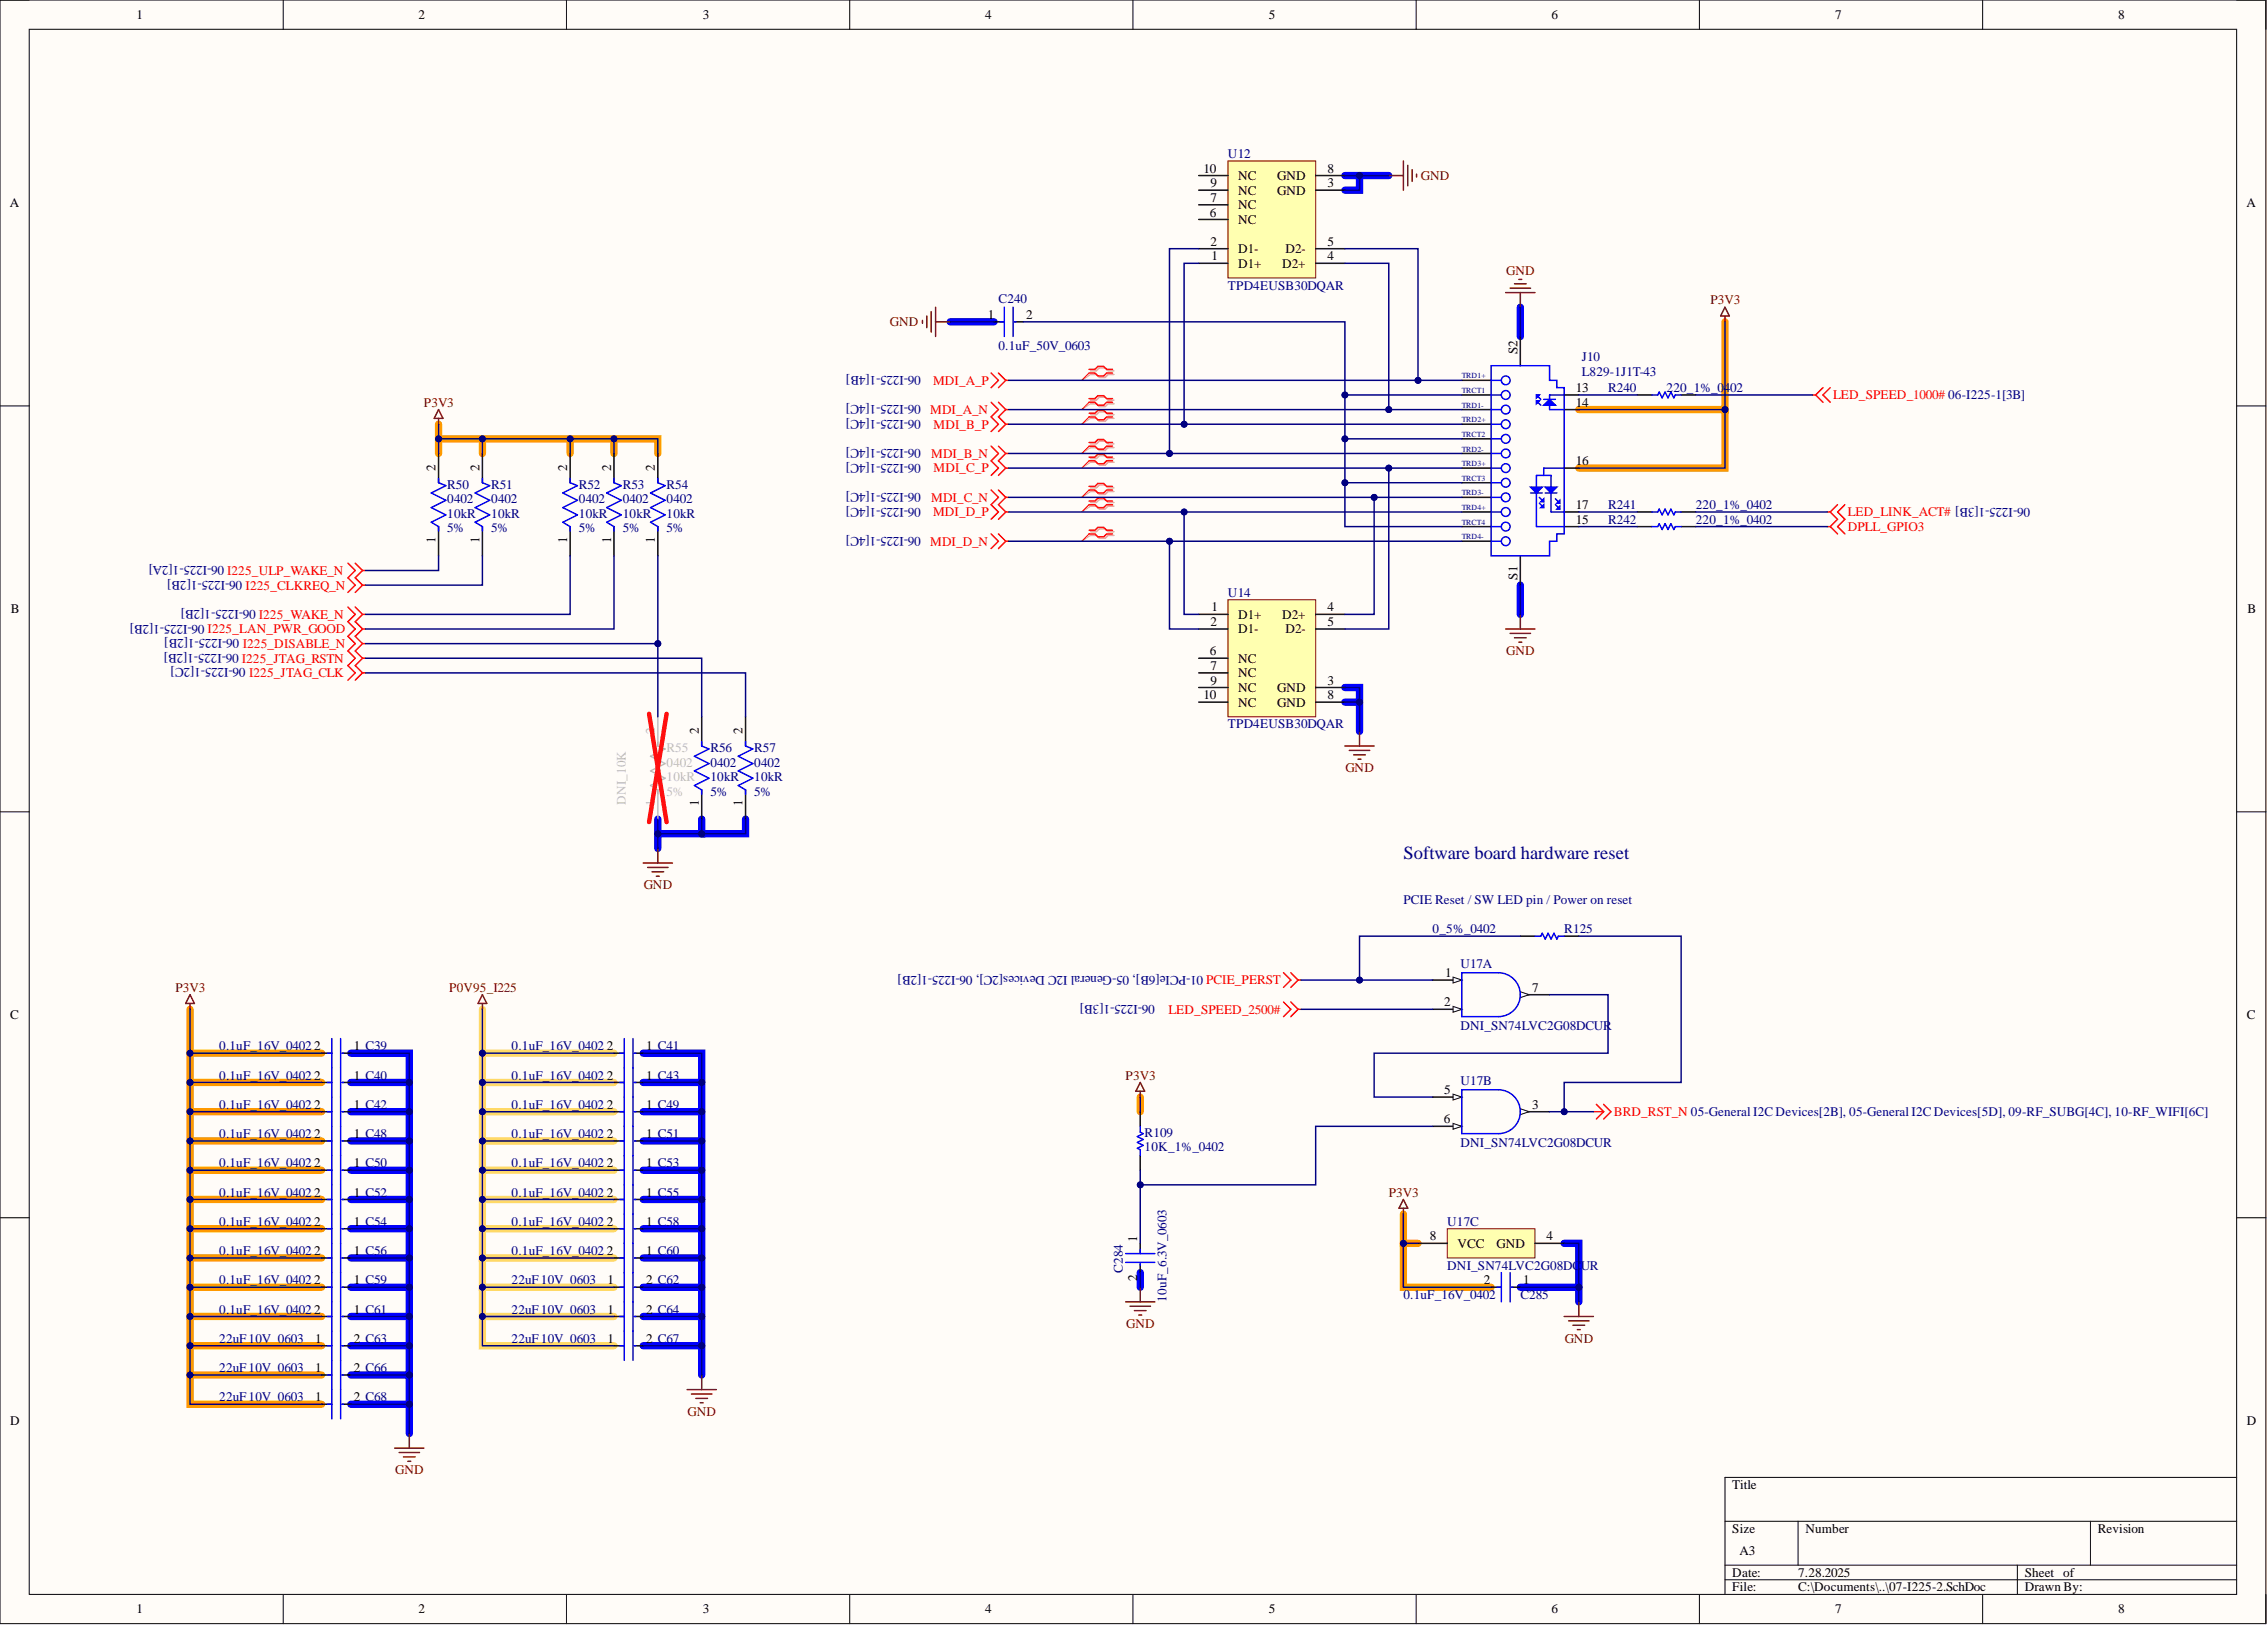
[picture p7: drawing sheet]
<svg xmlns="http://www.w3.org/2000/svg" width="393mm" height="282mm" viewBox="0 0 393 282" stroke-linecap="round" stroke-linejoin="round" font-family="sans-serif">
<defs><g id="words">
<text font-size="3.2" fill="#000080" x="243.5" y="149">Software board hardware reset</text>
<g font-size="2.3">
<text x="23.7" y="3.3">1</text>
<text x="72.6" y="3.3">2</text>
<text x="121.9" y="3.3">3</text>
<text x="171" y="3.3">4</text>
<text x="220.2" y="3.3">5</text>
<text x="269.2" y="3.3">6</text>
<text x="318.4" y="3.3">7</text>
<text x="367.5" y="3.3">8</text>
<text x="208.8" y="29.9">10</text>
<text x="230.3" y="29.9">8</text>
<text x="1.7" y="35.9">A</text>
<text x="210" y="35">7</text>
<text x="210" y="32.5">9</text>
<text x="214.8" y="33.8">NC</text>
<text x="214.8" y="31.2">NC</text>
<text x="221.6" y="33.8">GND</text>
<text x="221.6" y="31.2">GND</text>
<text x="230.3" y="32.5">3</text>
<text x="389.8" y="35.9">A</text>
<text x="209.9" y="37.6">6</text>
<text x="214.8" y="38.8">NC</text>
<text x="214.8" y="36.3">NC</text>
<text x="210" y="42.6">2</text>
<text x="210.2" y="45.2">1</text>
<text x="214.8" y="46.4">D1+</text>
<text x="214.8" y="43.9">D1-</text>
<text x="222.4" y="46.4">D2+</text>
<text x="223" y="43.9">D2-</text>
<text x="230.3" y="45.2">4</text>
<text x="230.3" y="42.6">5</text>
<text x="171.4" y="55.3">1</text>
<text x="178.1" y="55.3">2</text>
<text x="263.3" y="61.4" transform="rotate(-90 263.3 61.4)">S2</text>
<text x="273.4" y="70.5">14</text>
<text x="273.4" y="68">13</text>
<text x="75.6" y="81.7" transform="rotate(-90 75.6 81.7)">2</text>
<text x="83.2" y="81.7" transform="rotate(-90 83.2 81.7)">2</text>
<text x="98.4" y="81.7" transform="rotate(-90 98.4 81.7)">2</text>
<text x="106" y="81.7" transform="rotate(-90 106 81.7)">2</text>
<text x="113.6" y="81.7" transform="rotate(-90 113.6 81.7)">2</text>
<text x="273.4" y="80.7">16</text>
<text x="273.4" y="88.3">17</text>
<text x="75.6" y="94.2" transform="rotate(-90 75.6 94.2)">1</text>
<text x="83.2" y="94.2" transform="rotate(-90 83.2 94.2)">1</text>
<text x="98.4" y="94.2" transform="rotate(-90 98.4 94.2)">1</text>
<text x="106" y="94.2" transform="rotate(-90 106 94.2)">1</text>
<text x="113.6" y="94.2" transform="rotate(-90 113.6 94.2)">1</text>
<text x="273.4" y="90.8">15</text>
<text x="263.3" y="100.6" transform="rotate(-90 263.3 100.6)">S1</text>
<text x="1.9" y="106.4">B</text>
<text x="210.2" y="106.1">1</text>
<text x="214.8" y="107.3">D1+</text>
<text x="222.4" y="107.3">D2+</text>
<text x="230.3" y="106.1">4</text>
<text x="389.9" y="106.4">B</text>
<text x="209.9" y="113.7">6</text>
<text x="210" y="108.6">2</text>
<text x="214.8" y="109.9">D1-</text>
<text x="223" y="109.9">D2-</text>
<text x="230.3" y="108.6">5</text>
<text x="210" y="116.2">7</text>
<text x="210" y="118.7">9</text>
<text x="214.8" y="114.9">NC</text>
<text x="214.8" y="117.5">NC</text>
<text x="230.3" y="118.7">3</text>
<text x="208.8" y="121.3">10</text>
<text x="214.8" y="120">NC</text>
<text x="214.8" y="122.6">NC</text>
<text x="221.6" y="120">GND</text>
<text x="221.6" y="122.6">GND</text>
<text x="230.3" y="121.3">8</text>
<text x="121.2" y="127.4" transform="rotate(-90 121.2 127.4)">2</text>
<text x="128.9" y="127.4" transform="rotate(-90 128.9 127.4)">2</text>
<text x="121.2" y="139.9" transform="rotate(-90 121.2 139.9)">1</text>
<text x="128.9" y="139.9" transform="rotate(-90 128.9 139.9)">1</text>
<text x="250.8" y="169.5">1</text>
<text x="265.8" y="172">7</text>
<text x="1.8" y="176.8">C</text>
<text x="250.6" y="174.6">2</text>
<text x="389.9" y="176.8">C</text>
<text x="54.5" y="182.2">2</text>
<text x="61.4" y="182.2">1 C39</text>
<text x="105.3" y="182.2">2</text>
<text x="112.1" y="182.2">1 C41</text>
<text x="54.5" y="187.3">2</text>
<text x="61.4" y="187.3">1 C40</text>
<text x="105.3" y="187.3">2</text>
<text x="112.1" y="187.3">1 C43</text>
<text x="250.6" y="189.8">5</text>
<text x="54.5" y="192.3">2</text>
<text x="54.5" y="197.4">2</text>
<text x="61.4" y="192.3">1 C42</text>
<text x="61.4" y="197.4">1 C48</text>
<text x="105.3" y="192.3">2</text>
<text x="105.3" y="197.4">2</text>
<text x="112.1" y="192.3">1 C49</text>
<text x="112.1" y="197.4">1 C51</text>
<text x="250.5" y="194.9">6</text>
<text x="265.8" y="192.3">3</text>
<text x="54.5" y="202.5">2</text>
<text x="61.4" y="202.5">1 C50</text>
<text x="105.3" y="202.5">2</text>
<text x="112.1" y="202.5">1 C53</text>
<text x="54.5" y="207.6">2</text>
<text x="61.4" y="207.6">1 C52</text>
<text x="105.3" y="207.6">2</text>
<text x="112.1" y="207.6">1 C55</text>
<text x="54.5" y="212.6">2</text>
<text x="61.4" y="212.6">1 C54</text>
<text x="105.3" y="212.6">2</text>
<text x="112.1" y="212.6">1 C58</text>
<text x="197.3" y="215.4" transform="rotate(-90 197.3 215.4)">1</text>
<text x="248.1" y="215.2">8</text>
<text x="268.4" y="215.2">4</text>
<text x="54.5" y="217.7">2</text>
<text x="61.4" y="217.7">1 C56</text>
<text x="105.3" y="217.7">2</text>
<text x="112.1" y="217.7">1 C60</text>
<text x="252.9" y="216.4">VCC</text>
<text x="259.7" y="216.4">GND</text>
<text x="54.5" y="222.8">2</text>
<text x="54.5" y="227.8">2</text>
<text x="61.4" y="222.8">1 C59</text>
<text x="61.4" y="227.8">1 C61</text>
<text x="105.4" y="222.8">1</text>
<text x="105.4" y="227.8">1</text>
<text x="112.1" y="222.8">2 C62</text>
<text x="112.1" y="227.8">2 C64</text>
<text x="197.3" y="222.3" transform="rotate(-90 197.3 222.3)">2</text>
<text x="257.5" y="222.8">2</text>
<text x="264.3" y="222.8">1</text>
<text x="54.7" y="232.9">1</text>
<text x="61.4" y="232.9">2 C63</text>
<text x="105.4" y="232.9">1</text>
<text x="112.1" y="232.9">2 C67</text>
<text x="54.7" y="238">1</text>
<text x="61.4" y="238">2 C66</text>
<text x="54.7" y="243.1">1</text>
<text x="61.4" y="243.1">2 C68</text>
<text x="1.8" y="247.2">D</text>
<text x="389.9" y="247.2">D</text>
<text x="300.6" y="258.3">Title</text>
<text x="300.6" y="265.9">Size</text>
<text x="301.8" y="269.7">A3</text>
<text x="313.3" y="265.9">Number</text>
<text x="364" y="265.9">Revision</text>
<text x="300.6" y="273.5">Date:</text>
<text x="312" y="273.5">7.28.2025</text>
<text x="351.3" y="273.5">Sheet of</text>
<text x="23.7" y="279.9">1</text>
<text x="72.6" y="279.9">2</text>
<text x="121.9" y="279.9">3</text>
<text x="171" y="279.9">4</text>
<text x="220.2" y="279.9">5</text>
<text x="269.2" y="279.9">6</text>
<text x="300.6" y="276.1">File:</text>
<text x="312" y="276.1">C:\Documents\..\07-I225-2.SchDoc</text>
<text x="318.4" y="279.9">7</text>
<text x="351.3" y="276.1">Drawn By:</text>
<text x="367.5" y="279.9">8</text>
</g>
<g font-size="2.3" fill="#000080">
<text x="213.1" y="27.4">U12</text>
<text x="173.2" y="52.5">C240</text>
<text x="213.1" y="50.2">TPD4EUSB30DQAR</text>
<text x="159.8" y="65.2" transform="rotate(-180 159.8 65.2)">06-I225-1[4B]</text>
<text x="173.2" y="60.6">0.1uF_50V_0603</text>
<text x="274.4" y="62.7">J10</text>
<text x="274.4" y="65.2">L829-1J1T-43</text>
<text x="159.8" y="70.3" transform="rotate(-180 159.8 70.3)">06-I225-1[4C]</text>
<text x="279" y="68">R240</text>
<text x="289.2" y="68">220_1%_0402</text>
<text x="159.8" y="72.8" transform="rotate(-180 159.8 72.8)">06-I225-1[4C]</text>
<text x="159.8" y="77.9" transform="rotate(-180 159.8 77.9)">06-I225-1[4C]</text>
<text x="159.8" y="80.4" transform="rotate(-180 159.8 80.4)">06-I225-1[4C]</text>
<text x="77.6" y="87.3">0402</text>
<text x="77.6" y="89.8">10kR</text>
<text x="77.6" y="84.7">R50</text>
<text x="85.2" y="87.3">0402</text>
<text x="85.2" y="89.8">10kR</text>
<text x="85.2" y="84.7">R51</text>
<text x="100.4" y="87.3">0402</text>
<text x="100.4" y="89.8">10kR</text>
<text x="100.4" y="84.7">R52</text>
<text x="108.1" y="87.3">0402</text>
<text x="108.1" y="89.8">10kR</text>
<text x="108.1" y="84.7">R53</text>
<text x="115.7" y="87.3">0402</text>
<text x="115.7" y="89.8">10kR</text>
<text x="115.7" y="84.7">R54</text>
<text x="159.8" y="85.5" transform="rotate(-180 159.8 85.5)">06-I225-1[4C]</text>
<text x="159.8" y="88" transform="rotate(-180 159.8 88)">06-I225-1[4C]</text>
<text x="279" y="88.3">R241</text>
<text x="294.2" y="88.3">220_1%_0402</text>
<text x="352.2" y="88" transform="rotate(-180 352.2 88)">06-I225-1[3B]</text>
<text x="77.6" y="92.4">5%</text>
<text x="85.2" y="92.4">5%</text>
<text x="100.4" y="92.4">5%</text>
<text x="108.1" y="92.4">5%</text>
<text x="115.7" y="92.4">5%</text>
<text x="159.8" y="93.1" transform="rotate(-180 159.8 93.1)">06-I225-1[4C]</text>
<text x="279" y="90.8">R242</text>
<text x="294.2" y="90.8">220_1%_0402</text>
<text x="38.9" y="98.2" transform="rotate(-180 38.9 98.2)">06-I225-1[2A]</text>
<text x="42" y="100.7" transform="rotate(-180 42 100.7)">06-I225-1[2B]</text>
<text x="44.4" y="105.8" transform="rotate(-180 44.4 105.8)">06-I225-1[2B]</text>
<text x="213.1" y="103.5">U14</text>
<text x="35.5" y="108.3" transform="rotate(-180 35.5 108.3)">06-I225-1[2B]</text>
<text x="41.4" y="113.4" transform="rotate(-180 41.4 113.4)">06-I225-1[2B]</text>
<text x="41.5" y="110.9" transform="rotate(-180 41.5 110.9)">06-I225-1[2B]</text>
<text x="42.6" y="116" transform="rotate(-180 42.6 116)">06-I225-1[2C]</text>
<text x="123.3" y="130.4">R56</text>
<text x="130.9" y="130.4">R57</text>
<text x="213.1" y="126.4">TPD4EUSB30DQAR</text>
<text x="123.3" y="133">0402</text>
<text x="123.3" y="135.5">10kR</text>
<text x="130.9" y="133">0402</text>
<text x="130.9" y="135.5">10kR</text>
<text x="123.3" y="138">5%</text>
<text x="130.9" y="138">5%</text>
<text x="243.5" y="156.8">PCIE Reset / SW LED pin / Power on reset</text>
<text x="248.6" y="161.9">0_5%_0402</text>
<text x="271.4" y="161.9">R125</text>
<text x="253.4" y="168">U17A</text>
<text x="208.8" y="169.2" transform="rotate(-180 208.8 169.2)">01-PCIe[6B], 05-General I2C Devices[2C], 06-I225-1[2B]</text>
<text x="200.4" y="174.3" transform="rotate(-180 200.4 174.3)">06-I225-1[3B]</text>
<text x="253.4" y="178.6">DNI_SN74LVC2G08DCUR</text>
<text x="38" y="182.2">0.1uF_16V_0402</text>
<text x="88.8" y="182.2">0.1uF_16V_0402</text>
<text x="38" y="187.3">0.1uF_16V_0402</text>
<text x="88.8" y="187.3">0.1uF_16V_0402</text>
<text x="253.4" y="188.3">U17B</text>
<text x="38" y="192.3">0.1uF_16V_0402</text>
<text x="38" y="197.4">0.1uF_16V_0402</text>
<text x="88.8" y="192.3">0.1uF_16V_0402</text>
<text x="88.8" y="197.4">0.1uF_16V_0402</text>
<text x="198.6" y="197.1">R109</text>
<text x="38" y="202.5">0.1uF_16V_0402</text>
<text x="88.8" y="202.5">0.1uF_16V_0402</text>
<text x="198.6" y="199.7">10K_1%_0402</text>
<text x="253.4" y="198.9">DNI_SN74LVC2G08DCUR</text>
<text x="38" y="207.6">0.1uF_16V_0402</text>
<text x="88.8" y="207.6">0.1uF_16V_0402</text>
<text x="38" y="212.6">0.1uF_16V_0402</text>
<text x="88.8" y="212.6">0.1uF_16V_0402</text>
<text x="251.1" y="212.6">U17C</text>
<text x="38" y="217.7">0.1uF_16V_0402</text>
<text x="88.8" y="217.7">0.1uF_16V_0402</text>
<text x="194.8" y="220.7" transform="rotate(-90 194.8 220.7)">C284</text>
<text x="251.1" y="220.2">DNI_SN74LVC2G08DC</text>
<text x="274.3" y="220.2">UR</text>
<text x="38" y="222.8">0.1uF_16V_0402</text>
<text x="38" y="227.8">0.1uF_16V_0402</text>
<text x="88.8" y="222.8">22uF10V 0603</text>
<text x="88.8" y="227.8">22uF10V 0603</text>
<text x="202.4" y="225.8" transform="rotate(-90 202.4 225.8)">10uF_6.3V_0603</text>
<text x="243.5" y="225.3">0.1uF_16V_0402</text>
<text x="263.8" y="225.3">C285</text>
<text x="38" y="232.9">22uF10V 0603</text>
<text x="88.8" y="232.9">22uF10V 0603</text>
<text x="38" y="238">22uF10V 0603</text>
<text x="38" y="243.1">22uF10V 0603</text>
</g>
<g font-size="2.3" fill="#800000">
<text x="246.5" y="31.2">GND</text>
<text x="261.3" y="47.7">GND</text>
<text x="296.8" y="52.8">P3V3</text>
<text x="154.4" y="56.6">GND</text>
<text x="73.6" y="70.5">P3V3</text>
<text x="261.3" y="113.7">GND</text>
<text x="233.4" y="134">GND</text>
<text x="111.7" y="154.3">GND</text>
<text x="30.4" y="172">P3V3</text>
<text x="78" y="172">P0V95_I225</text>
<text x="195.3" y="187.3">P3V3</text>
<text x="241" y="207.6">P3V3</text>
<text x="195.4" y="230.4">GND</text>
<text x="271.5" y="232.9">GND</text>
<text x="119.3" y="245.6">GND</text>
<text x="68.6" y="255.8">GND</text>
</g>
<g font-size="2.3" fill="#f00">
<text x="161.4" y="71.8">MDI_A_N</text>
<text x="161.9" y="66.7">MDI_A_P</text>
<text x="318.1" y="69.3">LED_SPEED_1000# 06-I225-1[3B]</text>
<text x="162" y="74.3">MDI_B_P</text>
<text x="161.6" y="79.4">MDI_B_N</text>
<text x="162" y="82">MDI_C_P</text>
<text x="161.6" y="87">MDI_C_N</text>
<text x="161.9" y="89.6">MDI_D_P</text>
<text x="320.6" y="89.6">LED_LINK_ACT#</text>
<text x="161.4" y="94.6">MDI_D_N</text>
<text x="320.6" y="92.1">DPLL_GPIO3</text>
<text x="39.4" y="99.7">I225_ULP_WAKE_N</text>
<text x="42.6" y="102.3">I225_CLKREQ_N</text>
<text x="44.9" y="107.3">I225_WAKE_N</text>
<text x="36" y="109.9">I225_LAN_PWR_GOOD</text>
<text x="42.1" y="112.4">I225_DISABLE_N</text>
<text x="41.9" y="114.9">I225_JTAG_RSTN</text>
<text x="43.2" y="117.5">I225_JTAG_CLK</text>
<text x="209.3" y="170.8">PCIE_PERST</text>
<text x="202.7" y="175.8">LED_SPEED_2500#</text>
<text x="280" y="193.6">BRD_RST_N 05-General I2C Devices[2B], 05-General I2C Devices[5D], 09-RF_SUBG[4C], 10-RF_WIFI[6C]</text>
</g>
<g font-size="2.3" fill="#bfbebc">
<text x="113.6" y="127.4" transform="rotate(-90 113.6 127.4)">2</text>
<text x="115.7" y="130.4">R55</text>
<text x="115.7" y="133">0402</text>
<text x="115.7" y="135.5">10kR</text>
<text x="108.6" y="139.6" transform="rotate(-90 108.6 139.6)">DNI_10K</text>
<text x="113.6" y="139.9" transform="rotate(-90 113.6 139.9)">1</text>
<text x="115.7" y="138">5%</text>
</g>
<g font-size="1.4" fill="#000080">
<text x="253.6" y="65.6">TRD1+</text>
<text x="253.6" y="68.2">TRCT1</text>
<text x="253.6" y="70.7">TRD1-</text>
<text x="253.6" y="73.2">TRD2+</text>
<text x="253.6" y="75.8">TRCT2</text>
<text x="253.6" y="78.3">TRD2-</text>
<text x="253.6" y="80.9">TRD3+</text>
<text x="253.6" y="83.4">TRCT3</text>
<text x="253.6" y="85.9">TRD3-</text>
<text x="253.6" y="88.5">TRD4+</text>
<text x="253.6" y="91">TRCT4</text>
<text x="253.6" y="93.5">TRD4-</text>
</g>
</g></defs>
<path d="M0 0h393.2v281.6h-393.2z" fill-rule="evenodd" fill="#fffcf8"/>
<path d="M0 0h393.2v281.6h-393.2z" fill="none" stroke="#000" stroke-width=".17"/>
<path d="M5.1 5.1h383v271.5h-383z" fill-rule="evenodd" fill="#fffcf8"/>
<g fill="none" stroke="#000" stroke-width=".17">
<path d="M0 0h5.1M5.1 5.1h383v271.5h-383zM49.1 0v5.1M98.3 0v5.1M147.4 0v5.1M196.6 0v5.1M245.7 0v5.1M294.9 0v5.1M344 0v5.1M388.1 0h5.1v5.1M0 70.4h5.1M388.1 70.4h5.1"/>
<path d="M0 140.8h5.1M388.1 140.8h5.1M0 211.2h5.1M388.1 211.2h5.1M388.1 256.3h-88.8v20.3M49.1 276.6v5M98.3 276.6v5M147.4 276.6v5M196.6 276.6v5M245.7 276.6v5M294.9 276.6v5M299.3 263.9h88.8"/>
<path d="M299.3 271.5h88.8M299.3 274h88.8M312 263.9v7.6M344 276.6v5M350 271.5v5.1M362.7 263.9v7.6M393.2 276.6v5"/>
</g>
<g fill="none" stroke="#f90" stroke-width="1.3">
<path d="M299.3 55.8v15.2h-25.4M76.1 76.1h38v2.6M76.1 73.6v5.1M83.7 76.1v2.6M98.9 76.1v2.6M106.5 76.1v2.6M299.3 71v10.2h-25.4M33 175.1v53.3h22.8M33 197.9h22.8M33 192.8h22.8M33 187.8h22.8M33 182.7h22.8"/>
<path d="M197.8 190.3v2.5M33 218.2h22.8M33 213.1h22.8M33 208.1h22.8M33 203h22.8M243.5 210.6v5.1h2.5M243.5 215.7v7.6h15.2M33 228.4v5h22.8M33 233.4v10.2h22.8M33 223.3h22.8M33 238.5h22.8"/>
</g>
<g fill="none" stroke="#00f" stroke-width="1.3">
<path d="M233.4 30.5h7.6M235.9 30.5v2.5h-2.5M164.9 55.8h7.6M263.8 53.3v5.1M233.4 119.3h2.5v7.6M263.8 101.5v5.1M233.4 121.8h2.5M114.1 142.1v5.1M121.8 142.1v2.5h-7.7M129.4 142.1v2.5h-7.6M60.9 182.7h10.1v66M60.9 187.8h10.1"/>
<path d="M60.9 192.8h10.1M60.9 197.9h10.1M111.6 182.7h10.2v55.8M111.6 187.8h10.2M111.6 192.8h10.2M111.6 197.9h10.2M60.9 203h10.1M60.9 208.1h10.1M60.9 213.1h10.1M60.9 218.2h10.1M111.6 203h10.2M111.6 208.1h10.2"/>
<path d="M111.6 213.1h10.2M111.6 218.2h10.2M271.4 215.7h2.5v10.1M60.9 223.3h10.1M60.9 228.4h10.1M60.9 233.4h10.1M60.9 238.5h10.1M111.6 223.3h10.2M111.6 228.4h10.2M111.6 233.4h10.2M197.8 220.7v2.6M263.8 223.3h10.1"/>
<path d="M60.9 243.6h10.1"/>
</g>
<path d="M83.7 175.1v43.1h22.8M83.7 197.9h22.8M83.7 192.8h22.8M83.7 187.8h22.8M83.7 182.7h22.8M83.7 218.2v5.1h22.8M83.7 213.1h22.8M83.7 208.1h22.8M83.7 203h22.8M83.7 223.3v10.1h22.8M83.7 228.4h22.8" fill="none" stroke="#ffd966" stroke-width="1.3"/>
<g fill="none" stroke="#f00" stroke-width=".25">
<path d="M60.4 97.7l1.2 1.3-1.2 1.2 1.2 1.3-1.2 1.3M61.6 97.7l1.3 1.3M62.9 99l-1.3 1.2 1.3 1.3M62.9 99h.5M60.4 105.3l1.2 1.3-1.2 1.2 1.2 1.3-1.2 1.3 1.2 1.2-1.2 1.3 1.2 1.3-1.2 1.2 1.2 1.3-1.2 1.3M61.6 105.3l1.3 1.3M62.9 101.5l-1.3 1.3M62.9 101.5h.5M62.9 106.6l-1.3 1.2 1.3 1.3M62.9 106.6h.5M62.9 109.1l-1.3 1.3 1.3 1.2M62.9 109.1h.5"/>
<path d="M62.9 111.6l-1.3 1.3 1.3 1.3M62.9 111.6h.5M62.9 114.2l-1.3 1.2 1.3 1.3M62.9 114.2h.5M62.9 116.7l-1.3 1.3M62.9 116.7h.5M222.7 173.8l1.3 1.3-1.3 1.2M222.7 168.7l1.3 1.3-1.3 1.3M224 173.8l1.2 1.3M224 168.7l1.2 1.3M225.2 175.1l-1.2 1.2M225.2 175.1h.5"/>
<path d="M225.2 170l-1.2 1.3M225.2 170h.5"/>
</g>
<g fill="none" stroke="#000" stroke-width=".25">
<path d="M76.1 78.7v5M83.7 78.7v5M98.9 78.7v5M106.5 78.7v5M114.1 78.7v5M76.1 91.3v5.1M83.7 91.3v5.1M98.9 91.3v5.1M106.5 91.3v5.1M114.1 91.3v5.1M121.8 124.3v5.1M121.8 137v5.1"/>
<path d="M129.4 124.3v5.1M129.4 137v5.1M263.8 172.5h5.1M55.8 182.7h1.8M55.8 187.8h1.8M55.8 192.8h1.8M55.8 197.9h1.8M59.4 182.7h1.5M59.4 187.8h1.5M59.4 192.8h1.5M59.4 197.9h1.5M106.5 182.7h1.8"/>
<path d="M106.5 187.8h1.8M106.5 192.8h1.8M106.5 197.9h1.8M110.1 182.7h1.5M110.1 187.8h1.5M110.1 192.8h1.5M110.1 197.9h1.5M197.8 192.8v2.6M55.8 203h1.8M55.8 208.1h1.8M55.8 213.1h1.8M55.8 218.2h1.8"/>
<path d="M59.4 203h1.5M59.4 208.1h1.5M59.4 213.1h1.5M59.4 218.2h1.5M106.5 203h1.8M106.5 208.1h1.8M106.5 213.1h1.8M106.5 218.2h1.8M110.1 203h1.5M110.1 208.1h1.5M110.1 213.1h1.5M110.1 218.2h1.5"/>
<path d="M197.8 200.4v2.6M197.8 215.7v1.7M197.8 219.2v1.5M55.8 223.3h1.8M55.8 228.4h1.8M55.8 233.4h1.8M55.8 238.5h1.8M59.4 223.3h1.5M59.4 228.4h1.5M59.4 233.4h1.5M59.4 238.5h1.5M106.5 223.3h1.8"/>
<path d="M106.5 228.4h1.8M106.5 233.4h1.8M110.1 223.3h1.5M110.1 228.4h1.5M110.1 233.4h1.5M55.8 243.6h1.8M59.4 243.6h1.5"/>
</g>
<g fill="none" stroke="#00f" stroke-width=".25">
<path d="M76.1 83v.7l1.3 .5-2.6 1.3 2.6 1.3-2.6 1.2 2.6 1.3-2.6 1.3 1.3 .7v.8M83.7 83v.7l1.3 .5-2.6 1.3 2.6 1.3-2.6 1.2 2.6 1.3-2.6 1.3 1.3 .7v.8M98.9 83v.7l1.3 .5-2.5 1.3 2.5 1.3-2.5 1.2 2.5 1.3-2.5 1.3 1.2 .7v.8M106.5 83v.7l1.3 .5-2.5 1.3 2.5 1.3-2.5 1.2 2.5 1.3-2.5 1.3 1.2 .7v.8M114.1 83v.7l1.3 .5-2.5 1.3 2.5 1.3-2.5 1.2 2.5 1.3-2.5 1.3 1.2 .7v.8M121.8 128.6v.8l1.2 .5-2.5 1.3 2.5 1.2-2.5 1.3 2.5 1.3-2.5 1.3 1.3 .7v.8M129.4 128.6v.8l1.2 .5-2.5 1.3 2.5 1.2-2.5 1.3 2.5 1.3-2.5 1.3 1.3 .7v.8M56.8 182.7h.8M56.8 187.8h.8M56.8 192.8h.8M56.8 197.9h.8M57.6 180.1v66"/>
<path d="M59.1 180.1v66M59.4 182.7h.2M59.4 187.8h.2M59.4 192.8h.2M59.4 197.9h.2M107.5 182.7h.8M107.5 187.8h.8M107.5 192.8h.8M107.5 197.9h.8M108.3 180.1v55.9M109.8 180.1v55.9M110.1 182.7h.2"/>
<path d="M110.1 187.8h.2M110.1 192.8h.2M110.1 197.9h.2M197.8 195.4v1l.6 .2-1.1 .5 1.1 .6-1.1 .5 1.1 .5-1.1 .5 .5 .2v1M56.8 203h.8M56.8 208.1h.8M56.8 213.1h.8M56.8 218.2h.8M59.4 203h.2M59.4 208.1h.2M59.4 213.1h.2M59.4 218.2h.2"/>
<path d="M107.5 203h.8M107.5 208.1h.8M107.5 213.1h.8M107.5 218.2h.8M110.1 203h.2M110.1 208.1h.2M110.1 213.1h.2M110.1 218.2h.2M195.3 217.4h5.1M195.3 219h5.1M197.8 216.7v.7M197.8 219.2v.3"/>
<path d="M56.8 223.3h.8M56.8 228.4h.8M56.8 233.4h.8M56.8 238.5h.8M59.4 223.3h.2M59.4 228.4h.2M59.4 233.4h.2M59.4 238.5h.2M107.5 223.3h.8M107.5 228.4h.8M107.5 233.4h.8M110.1 223.3h.2"/>
<path d="M110.1 228.4h.2M110.1 233.4h.2M56.8 243.6h.8M59.4 243.6h.2"/>
</g>
<g fill="none" stroke="#800000" stroke-width=".25">
<path d="M76.1 71l.8 1.6h-1.6zM76.1 72.6v1M111.6 149.7h5.1M112.4 150.5h3.5M113.1 151.2h2.1M113.9 152h.5M114.1 147.2v2.5M33 172.5l.7 1.6h-1.5zM33 174.1v1M83.7 172.5l.8 1.6h-1.6zM83.7 174.1v1M197.8 187.8l.8 1.5h-1.5z"/>
<path d="M197.8 189.3v1M121.8 238.5v2.5M195.3 225.8h5.1M196.1 226.6h3.5M196.8 227.3h2.1M197.6 228.1h.5M197.8 223.3v2.5M68.5 251.2h5.1M69.2 252h3.6M70 252.7h2M70.8 253.5h.5M71 248.7v2.5"/>
<path d="M119.2 241h5.1M120 241.8h3.5M120.7 242.6h2.1M121.5 243.3h.5"/>
</g>
<path d="M114.1 124.3v5.1l1.3 .5-2.5 1.3 2.5 1.2-2.5 1.3 2.5 1.3-2.5 1.3 1.2 .7v5.1" fill="none" stroke="#bfbebc" stroke-width=".25"/>
<path d="M112.6 123.8l3.1 18.8M115.7 123.8l-3.1 18.8" fill="none" stroke="#f00" stroke-width=".76"/>
<path d="M263.8 172l1.5 .5-1.5 .5z" fill="#f8fcff"/>
<path d="M263.8 172l1.5 .5-1.5 .5z" fill="none" stroke="#000" stroke-width=".17"/>
<path d="M248.6 170h5" fill="none" stroke="#000" stroke-width=".25"/>
<path d="M252.1 169.5l1.5 .5-1.5 .5z" fill="#f8fcff"/>
<path d="M252.1 169.5l1.5 .5-1.5 .5z" fill="none" stroke="#000" stroke-width=".17"/>
<path d="M248.6 175.1h5" fill="none" stroke="#000" stroke-width=".25"/>
<path d="M252.1 174.6l1.5 .5-1.5 .5z" fill="#f8fcff"/>
<path d="M252.1 174.6l1.5 .5-1.5 .5z" fill="none" stroke="#000" stroke-width=".17"/>
<path d="M253.6 168.7h6.4a3.8 3.8 0 0 1 3.8 3.8 3.8 3.8 0 0 1-3.8 3.8h-6.4z" fill="none" stroke="#00f" stroke-width=".25"/>
<path d="M263.8 192.8h5.1" fill="none" stroke="#000" stroke-width=".25"/>
<path d="M263.8 192.3l1.5 .5-1.5 .5z" fill="#f8fcff"/>
<path d="M263.8 192.3l1.5 .5-1.5 .5z" fill="none" stroke="#000" stroke-width=".17"/>
<path d="M248.6 190.3h5" fill="none" stroke="#000" stroke-width=".25"/>
<path d="M252.1 189.8l1.5 .5-1.5 .5z" fill="#f8fcff"/>
<path d="M252.1 189.8l1.5 .5-1.5 .5z" fill="none" stroke="#000" stroke-width=".17"/>
<path d="M248.6 195.4h5" fill="none" stroke="#000" stroke-width=".25"/>
<path d="M252.1 194.9l1.5 .5-1.5 .5z" fill="#f8fcff"/>
<path d="M252.1 194.9l1.5 .5-1.5 .5z" fill="none" stroke="#000" stroke-width=".17"/>
<path d="M253.6 189h6.4a3.8 3.8 0 0 1 3.8 3.8 3.8 3.8 0 0 1-3.8 3.8h-6.4z" fill="none" stroke="#00f" stroke-width=".25"/>
<path d="M251.1 213.1h15.2v5.1h-15.2z" fill-rule="evenodd" fill="#ffffb0"/>
<path d="M251.1 213.1h15.2v5.1h-15.2z" fill="none" stroke="#800000" stroke-width=".17"/>
<g fill="none" stroke="#000" stroke-width=".25">
<path d="M263.8 58.4v5M253.6 71h5.1M253.6 68.5h5.1M253.6 66h5.1M253.6 76.1h5.1M253.6 78.7h5.1M253.6 73.6h5.1M271.4 71h2.5M271.4 68.5h2.5M253.6 83.7h5.1M253.6 81.2h5.1M253.6 86.3h5.1"/>
<path d="M263.8 96.4v5.1M271.4 91.3h2.5M271.4 88.8h2.5M271.4 81.2h2.5M263.8 162.4h2.5M271.4 162.4h2.5M246 215.7h5.1M266.3 215.7h5.1M258.7 223.3h1.8M262.3 223.3h1.5"/>
</g>
<path d="M243.5 208.1l.8 1.5h-1.6zM243.5 209.6v1M271.4 228.4h5.1M272.2 229.1h3.5M272.9 229.9h2.1M273.7 230.6h.5M273.9 225.8v2.6" fill="none" stroke="#800000" stroke-width=".25"/>
<g fill="none" stroke="#00f" stroke-width=".25">
<path d="M258.7 63.4h10.2v2.6h1.2v1.2h1.3v25.4h-1.3v1.3h-1.2v2.5h-10.2zM258.7 68.5h1.8M258.7 73.6h1.8M258.7 71h1.8M258.7 66h1.8M258.7 78.7h1.8M258.7 76.1h1.8M258.7 83.7h1.8M258.7 81.2h1.8M266.6 85.5v5.8M266.6 82.5h2.5v2M266.3 162.4h1l.3-.5 .5 1 .5-1 .5 1 .5-1 .5 1 .3-.5h1"/>
<path d="M259.7 223.3h.8M260.5 220.7v5.1M262 220.7v5.1M262.3 223.3h.2"/>
<circle cx="261.3" cy="78.7" r=".76"/>
<circle cx="261.3" cy="73.6" r=".76"/>
<circle cx="261.3" cy="68.5" r=".76"/>
<circle cx="261.3" cy="71" r=".76"/>
<circle cx="261.3" cy="66" r=".76"/>
<circle cx="261.3" cy="76.1" r=".76"/>
<circle cx="261.3" cy="81.2" r=".76"/>
<circle cx="261.3" cy="83.7" r=".76"/>
</g>
<path d="M276.5 192.8h1.8M277 191.6l1.3 1.2M278.3 192.8l-1.3 1.3M278.3 191.6l1.2 1.2-1.2 1.3" fill="none" stroke="#f00" stroke-width=".25"/>
<path d="M268.1 84.5h2l-1 1z" fill="#00f"/>
<path d="M268.1 84.5h2l-1 1zM268.1 85.5h2M269.1 85.5v3.3M269.9 86.5l.7 .8M269.9 87.5l.7 .8" fill="none" stroke="#00f" stroke-width=".25"/>
<path d="M270.6 87.8v.5h-.5z" fill="#00f"/>
<path d="M270.6 87.8v.5h-.5z" fill="none" stroke="#00f" stroke-width=".25"/>
<path d="M270.6 86.8v.5h-.5z" fill="#00f"/>
<path d="M266.6 69.5l.7 .8M266.6 68.5l.7 .8M267.9 69.3h2M268.9 68.5v.8M267.9 81.2h3.5M270.6 86.8v.5h-.5z" fill="none" stroke="#00f" stroke-width=".25"/>
<path d="M266.6 68.5h.5l-.5 .5z" fill="#00f"/>
<path d="M266.6 68.5h.5l-.5 .5z" fill="none" stroke="#00f" stroke-width=".25"/>
<path d="M266.6 69.5h.5l-.5 .5z" fill="#00f"/>
<path d="M266.6 69.5h.5l-.5 .5zM268.9 70.3v.7" fill="none" stroke="#00f" stroke-width=".25"/>
<path d="M268.9 69.3l1 1h-2z" fill="#00f"/>
<g fill="none" stroke="#00f" stroke-width=".25">
<path d="M268.9 69.3l1 1h-2zM268.9 71h2.5M268.9 68.5h2.5M258.7 86.3h1.8M258.7 88.8h1.8M258.7 91.3h1.8M258.7 93.9h1.8M266.6 91.3h4.8M269.1 88.8h2.3"/>
<circle cx="261.3" cy="86.3" r=".76"/>
<circle cx="261.3" cy="93.9" r=".76"/>
<circle cx="261.3" cy="88.8" r=".76"/>
<circle cx="261.3" cy="91.3" r=".76"/>
</g>
<path d="M253.6 88.8h5.1M253.6 91.3h5.1M253.6 93.9h5.1" fill="none" stroke="#000" stroke-width=".25"/>
<path d="M265.6 84.5h2l-1 1z" fill="#00f"/>
<path d="M265.6 84.5h2l-1 1zM265.6 85.5h2M267.1 86.3l.8 .7M267.1 87.3l.8 .7" fill="none" stroke="#00f" stroke-width=".25"/>
<path d="M267.9 87.5v.5h-.6z" fill="#00f"/>
<path d="M267.9 87.5v.5h-.6z" fill="none" stroke="#00f" stroke-width=".25"/>
<path d="M267.9 86.5v.5h-.6z" fill="#00f"/>
<path d="M266.6 82.5v2M267.9 86.5v.5h-.6zM267.9 81.2v1.3" fill="none" stroke="#00f" stroke-width=".25"/>
<path d="M261.3 50.8h5M262 50h3.6M262.8 49.2h2M263.5 48.5h.5M263.8 50.8v2.5M261.3 109.1h5M262 109.9h3.6M262.8 110.6h2M263.5 111.4h.5M263.8 106.6v2.5" fill="none" stroke="#800000" stroke-width=".25"/>
<path d="M213.1 27.9h15.2v20.3h-15.2z" fill-rule="evenodd" fill="#ffffb0"/>
<path d="M213.1 27.9h15.2v20.3h-15.2z" fill="none" stroke="#800000" stroke-width=".17"/>
<path d="M208 33h5.1M208 38.1h5.1M208 35.5h5.1M208 30.5h5.1M228.3 33h5.1M228.3 30.5h5.1M208 45.7h5.1M208 43.1h5.1M228.3 45.7h5.1M228.3 43.1h5.1" fill="none" stroke="#000" stroke-width=".25"/>
<path d="M213.1 104h15.2v20.3h-15.2z" fill-rule="evenodd" fill="#ffffb0"/>
<path d="M213.1 104h15.2v20.3h-15.2z" fill="none" stroke="#800000" stroke-width=".17"/>
<g fill="none" stroke="#000" stroke-width=".25">
<path d="M172.5 55.8h1.8M176 55.8h1.6M284.1 68.5h2.5M291.7 68.5h2.5M284.1 88.8h2.5M284.1 91.3h2.5M291.7 88.8h2.5M291.7 91.3h2.5M208 106.6h5.1M208 109.1h5.1M208 119.3h5.1M208 114.2h5.1"/>
<path d="M208 116.7h5.1M228.3 106.6h5.1M228.3 109.1h5.1M228.3 119.3h5.1M208 121.8h5.1M228.3 121.8h5.1"/>
</g>
<g fill="none" stroke="#f00" stroke-width=".25">
<path d="M172 64.7l1.2 1.3-1.2 1.2M172 69.8l1.2 1.2-1.2 1.3 1.2 1.3-1.2 1.3M172 77.4l1.2 1.3-1.2 1.2 1.2 1.3-1.2 1.3M173.2 64.7l1.3 1.3M173.2 69.8l1.3 1.2M173.2 77.4l1.3 1.3M174.5 66l-1.3 1.2M174.5 66h.5M174.5 71l-1.3 1.3 1.3 1.3M174.5 71h.5M174.5 73.6l-1.3 1.3M174.5 73.6h.5"/>
<path d="M174.5 78.7l-1.3 1.2 1.3 1.3M174.5 78.7h.5M189 64.1h1l.5-.5h1l.5 .5h1M189 64.7h1l.5 .5h1l.5-.5h1M189 69.1h1l.5-.5h1l.5 .5h1M189 69.8h1l.5 .5h1l.5-.5h1M189 71.7h1l.5-.5h1l.5 .5h1M189 72.3h1l.5 .5h1l.5-.5h1M189 76.8h1l.5-.6h1l.5 .6h1M189 77.4h1l.5 .5h1l.5-.5h1M189 79.3h1l.5-.5h1l.5 .5h1M189 79.9h1l.5 .5h1l.5-.5h1"/>
<path d="M314.5 68.5h.5M315 68.5l1.3 1.3M316.3 67.2l-1.3 1.3M317.6 67.2l-1.3 1.3 1.3 1.3M172 85l1.2 1.3-1.2 1.2 1.2 1.3-1.2 1.3M172 92.6l1.2 1.3-1.2 1.3M173.2 85l1.3 1.3M173.2 92.6l1.3 1.3M174.5 81.2l-1.3 1.3M174.5 81.2h.5M174.5 86.3l-1.3 1.2 1.3 1.3M174.5 86.3h.5"/>
<path d="M174.5 88.8l-1.3 1.3M174.5 88.8h.5M174.5 93.9l-1.3 1.3M174.5 93.9h.5M189 84.4h1l.5-.5h1l.5 .5h1M189 85h1l.5 .5h1l.5-.5h1M189 86.9h1l.5-.5h1l.5 .5h1M189 87.5h1l.5 .5h1l.5-.5h1M189 92h1l.5-.5h1l.5 .5h1M189 92.6h1l.5 .5h1l.5-.5h1M317.1 88.8h.5M317.1 91.3h.5"/>
<path d="M317.6 88.8l1.2 1.3-1.2 1.2M317.6 91.3l1.2 1.3M318.8 87.5l-1.2 1.3M320.1 87.5l-1.3 1.3 1.3 1.3-1.3 1.2 1.3 1.3"/>
</g>
<g fill="none" stroke="#800000" stroke-width=".25">
<path d="M241 30.5h2.5M243.5 27.9v5.1M244.3 28.7v3.5M245 29.4v2.1M245.8 30.2v.5M160.1 55.6v.5M160.8 54.8v2M161.6 54v3.6M162.3 53.3v5.1M162.3 55.8h2.6M299.3 53.3l.8 1.5h-1.6zM299.3 54.8v1"/>
<path d="M233.4 129.4h5M234.1 130.2h3.6M234.9 130.9h2M235.6 131.7h.5M235.9 126.9v2.5"/>
</g>
<path d="M173.5 55.8h.8M174.3 53.3v5.1M175.8 53.3v5.1M176 55.8h.3M286.6 68.5h1l.3-.5 .5 1 .5-1 .5 1 .5-1 .5 1 .3-.5h1M286.6 88.8h1l.3-.5 .5 1 .5-1 .5 1 .5-1 .5 1 .3-.5h1M286.6 91.3h1l.3-.5 .5 1.1 .5-1.1 .5 1.1 .5-1.1 .5 1.1 .3-.6h1" fill="none" stroke="#00f" stroke-width=".25"/>
<g fill="none" stroke="#d0a19e" stroke-width=".25">
<path d="M189.2 64.3h1l.5-.5h1.1l.5 .5h1M189.2 65h1l.5 .5h1.1l.5-.5h1M189.2 69.4h1l.5-.5h1.1l.5 .5h1M189.2 70h1l.5 .5h1.1l.5-.5h1M189.2 71.9h1l.5-.5h1.1l.5 .5h1M189.2 72.6h1l.5 .5h1.1l.5-.5h1M189.2 77h1l.5-.5h1.1l.5 .5h1M189.2 77.6h1l.5 .6h1.1l.5-.6h1M189.2 79.5h1l.5-.5h1.1l.5 .5h1M189.2 80.2h1l.5 .5h1.1l.5-.5h1M189.2 84.6h1l.5-.5h1.1l.5 .5h1M189.2 85.3h1l.5 .5h1.1l.5-.5h1"/>
<path d="M189.2 87.2h1l.5-.5h1.1l.5 .5h1M189.2 87.8h1l.5 .5h1.1l.5-.5h1M189.2 92.2h1l.5-.5h1.1l.5 .5h1M189.2 92.9h1l.5 .5h1.1l.5-.5h1"/>
</g>
<path d="M189.2 65l-1.5 1M189.2 70l-1.5 1M189.2 72.6l-1.5 1M189.2 77.6l-1.5 1.1M189.2 80.2l-1.5 1M189.2 85.3l-1.5 1M189.2 87.8l-1.5 1M189.2 92.9l-1.5 1" fill="none" stroke="#d0a19e" stroke-width=".17"/>
<path d="M189 64.7l-1.3 1.3M189 69.8l-1.3 1.2M189 72.3l-1.3 1.3M189 77.4l-1.3 1.3M189 79.9l-1.3 1.3M189 85l-1.3 1.3M189 87.5l-1.3 1.3M189 92.6l-1.3 1.3" fill="none" stroke="#f00" stroke-width=".17"/>
<path d="M76.1 96.4v2.6h-12.7M83.7 96.4v5.1h-20.3M98.9 96.4v10.2h-35.5M106.5 96.4v12.7h-43.1M114.1 96.4v15.2h-50.7" fill="none" stroke="#000080" stroke-width=".25"/>
<circle cx="114.1" cy="111.6" r=".51" fill="#000080"/>
<circle cx="114.1" cy="111.6" r=".51" fill="none" stroke="#000080" stroke-width=".17"/>
<path d="M114.1 111.6v12.7" fill="none" stroke="#000080" stroke-width=".25"/>
<circle cx="114.1" cy="111.6" r=".51" fill="#000080"/>
<circle cx="114.1" cy="111.6" r=".51" fill="none" stroke="#000080" stroke-width=".17"/>
<path d="M106.5 76.1v2.6" fill="none" stroke="#000080" stroke-width=".25"/>
<circle cx="106.5" cy="76.1" r=".51" fill="#000080"/>
<circle cx="106.5" cy="76.1" r=".51" fill="none" stroke="#000080" stroke-width=".17"/>
<path d="M98.9 76.1v2.6" fill="none" stroke="#000080" stroke-width=".25"/>
<circle cx="98.9" cy="76.1" r=".51" fill="#000080"/>
<circle cx="98.9" cy="76.1" r=".51" fill="none" stroke="#000080" stroke-width=".17"/>
<path d="M83.7 76.1v2.6" fill="none" stroke="#000080" stroke-width=".25"/>
<circle cx="83.7" cy="76.1" r=".51" fill="#000080"/>
<circle cx="83.7" cy="76.1" r=".51" fill="none" stroke="#000080" stroke-width=".17"/>
<path d="M121.8 142.1v2.5h-7.7" fill="none" stroke="#000080" stroke-width=".25"/>
<circle cx="121.8" cy="144.6" r=".51" fill="#000080"/>
<circle cx="121.8" cy="144.6" r=".51" fill="none" stroke="#000080" stroke-width=".17"/>
<circle cx="114.1" cy="144.6" r=".51" fill="#000080"/>
<circle cx="114.1" cy="144.6" r=".51" fill="none" stroke="#000080" stroke-width=".17"/>
<path d="M63.4 114.2h58.4v10.1M63.4 116.7h66v7.6M129.4 142.1v2.5h-7.6" fill="none" stroke="#000080" stroke-width=".25"/>
<circle cx="121.8" cy="144.6" r=".51" fill="#000080"/>
<circle cx="121.8" cy="144.6" r=".51" fill="none" stroke="#000080" stroke-width=".17"/>
<path d="M33 223.3h22.8" fill="none" stroke="#000080" stroke-width=".25"/>
<circle cx="33" cy="223.3" r=".51" fill="#000080"/>
<circle cx="33" cy="223.3" r=".51" fill="none" stroke="#000080" stroke-width=".17"/>
<path d="M33 218.2h22.8" fill="none" stroke="#000080" stroke-width=".25"/>
<circle cx="33" cy="218.2" r=".51" fill="#000080"/>
<circle cx="33" cy="218.2" r=".51" fill="none" stroke="#000080" stroke-width=".17"/>
<path d="M33 213.1h22.8" fill="none" stroke="#000080" stroke-width=".25"/>
<circle cx="33" cy="213.1" r=".51" fill="#000080"/>
<circle cx="33" cy="213.1" r=".51" fill="none" stroke="#000080" stroke-width=".17"/>
<path d="M33 208.1h22.8" fill="none" stroke="#000080" stroke-width=".25"/>
<circle cx="33" cy="208.1" r=".51" fill="#000080"/>
<circle cx="33" cy="208.1" r=".51" fill="none" stroke="#000080" stroke-width=".17"/>
<path d="M33 203h22.8" fill="none" stroke="#000080" stroke-width=".25"/>
<circle cx="33" cy="203" r=".51" fill="#000080"/>
<circle cx="33" cy="203" r=".51" fill="none" stroke="#000080" stroke-width=".17"/>
<path d="M33 197.9h22.8" fill="none" stroke="#000080" stroke-width=".25"/>
<circle cx="33" cy="197.9" r=".51" fill="#000080"/>
<circle cx="33" cy="197.9" r=".51" fill="none" stroke="#000080" stroke-width=".17"/>
<path d="M33 192.8h22.8" fill="none" stroke="#000080" stroke-width=".25"/>
<circle cx="33" cy="192.8" r=".51" fill="#000080"/>
<circle cx="33" cy="192.8" r=".51" fill="none" stroke="#000080" stroke-width=".17"/>
<path d="M33 187.8h22.8" fill="none" stroke="#000080" stroke-width=".25"/>
<circle cx="33" cy="187.8" r=".51" fill="#000080"/>
<circle cx="33" cy="187.8" r=".51" fill="none" stroke="#000080" stroke-width=".17"/>
<path d="M33 182.7h22.8" fill="none" stroke="#000080" stroke-width=".25"/>
<circle cx="33" cy="182.7" r=".51" fill="#000080"/>
<circle cx="33" cy="182.7" r=".51" fill="none" stroke="#000080" stroke-width=".17"/>
<path d="M33 228.4v5h22.8" fill="none" stroke="#000080" stroke-width=".25"/>
<circle cx="33" cy="233.4" r=".51" fill="#000080"/>
<circle cx="33" cy="233.4" r=".51" fill="none" stroke="#000080" stroke-width=".17"/>
<circle cx="33" cy="228.4" r=".51" fill="#000080"/>
<circle cx="33" cy="228.4" r=".51" fill="none" stroke="#000080" stroke-width=".17"/>
<path d="M33 238.5h22.8" fill="none" stroke="#000080" stroke-width=".25"/>
<circle cx="33" cy="238.5" r=".51" fill="#000080"/>
<circle cx="33" cy="238.5" r=".51" fill="none" stroke="#000080" stroke-width=".17"/>
<path d="M60.9 187.8h10.1" fill="none" stroke="#000080" stroke-width=".25"/>
<circle cx="71" cy="187.8" r=".51" fill="#000080"/>
<circle cx="71" cy="187.8" r=".51" fill="none" stroke="#000080" stroke-width=".17"/>
<path d="M60.9 192.8h10.1" fill="none" stroke="#000080" stroke-width=".25"/>
<circle cx="71" cy="192.8" r=".51" fill="#000080"/>
<circle cx="71" cy="192.8" r=".51" fill="none" stroke="#000080" stroke-width=".17"/>
<path d="M60.9 197.9h10.1" fill="none" stroke="#000080" stroke-width=".25"/>
<circle cx="71" cy="197.9" r=".51" fill="#000080"/>
<circle cx="71" cy="197.9" r=".51" fill="none" stroke="#000080" stroke-width=".17"/>
<path d="M60.9 203h10.1" fill="none" stroke="#000080" stroke-width=".25"/>
<circle cx="71" cy="203" r=".51" fill="#000080"/>
<circle cx="71" cy="203" r=".51" fill="none" stroke="#000080" stroke-width=".17"/>
<path d="M60.9 208.1h10.1" fill="none" stroke="#000080" stroke-width=".25"/>
<circle cx="71" cy="208.1" r=".51" fill="#000080"/>
<circle cx="71" cy="208.1" r=".51" fill="none" stroke="#000080" stroke-width=".17"/>
<path d="M60.9 213.1h10.1" fill="none" stroke="#000080" stroke-width=".25"/>
<circle cx="71" cy="213.1" r=".51" fill="#000080"/>
<circle cx="71" cy="213.1" r=".51" fill="none" stroke="#000080" stroke-width=".17"/>
<path d="M60.9 218.2h10.1" fill="none" stroke="#000080" stroke-width=".25"/>
<circle cx="71" cy="218.2" r=".51" fill="#000080"/>
<circle cx="71" cy="218.2" r=".51" fill="none" stroke="#000080" stroke-width=".17"/>
<path d="M60.9 223.3h10.1" fill="none" stroke="#000080" stroke-width=".25"/>
<circle cx="71" cy="223.3" r=".51" fill="#000080"/>
<circle cx="71" cy="223.3" r=".51" fill="none" stroke="#000080" stroke-width=".17"/>
<path d="M60.9 228.4h10.1" fill="none" stroke="#000080" stroke-width=".25"/>
<circle cx="71" cy="228.4" r=".51" fill="#000080"/>
<circle cx="71" cy="228.4" r=".51" fill="none" stroke="#000080" stroke-width=".17"/>
<path d="M60.9 233.4h10.1" fill="none" stroke="#000080" stroke-width=".25"/>
<circle cx="71" cy="233.4" r=".51" fill="#000080"/>
<circle cx="71" cy="233.4" r=".51" fill="none" stroke="#000080" stroke-width=".17"/>
<path d="M60.9 238.5h10.1" fill="none" stroke="#000080" stroke-width=".25"/>
<circle cx="71" cy="238.5" r=".51" fill="#000080"/>
<circle cx="71" cy="238.5" r=".51" fill="none" stroke="#000080" stroke-width=".17"/>
<path d="M60.9 243.6h10.1" fill="none" stroke="#000080" stroke-width=".25"/>
<circle cx="71" cy="243.6" r=".51" fill="#000080"/>
<circle cx="71" cy="243.6" r=".51" fill="none" stroke="#000080" stroke-width=".17"/>
<path d="M83.7 213.1h22.8" fill="none" stroke="#000080" stroke-width=".25"/>
<circle cx="83.7" cy="213.1" r=".51" fill="#000080"/>
<circle cx="83.7" cy="213.1" r=".51" fill="none" stroke="#000080" stroke-width=".17"/>
<path d="M83.7 208.1h22.8" fill="none" stroke="#000080" stroke-width=".25"/>
<circle cx="83.7" cy="208.1" r=".51" fill="#000080"/>
<circle cx="83.7" cy="208.1" r=".51" fill="none" stroke="#000080" stroke-width=".17"/>
<path d="M83.7 203h22.8" fill="none" stroke="#000080" stroke-width=".25"/>
<circle cx="83.7" cy="203" r=".51" fill="#000080"/>
<circle cx="83.7" cy="203" r=".51" fill="none" stroke="#000080" stroke-width=".17"/>
<path d="M83.7 197.9h22.8" fill="none" stroke="#000080" stroke-width=".25"/>
<circle cx="83.7" cy="197.9" r=".51" fill="#000080"/>
<circle cx="83.7" cy="197.9" r=".51" fill="none" stroke="#000080" stroke-width=".17"/>
<path d="M83.7 192.8h22.8" fill="none" stroke="#000080" stroke-width=".25"/>
<circle cx="83.7" cy="192.8" r=".51" fill="#000080"/>
<circle cx="83.7" cy="192.8" r=".51" fill="none" stroke="#000080" stroke-width=".17"/>
<path d="M83.7 187.8h22.8" fill="none" stroke="#000080" stroke-width=".25"/>
<circle cx="83.7" cy="187.8" r=".51" fill="#000080"/>
<circle cx="83.7" cy="187.8" r=".51" fill="none" stroke="#000080" stroke-width=".17"/>
<path d="M83.7 182.7h22.8" fill="none" stroke="#000080" stroke-width=".25"/>
<circle cx="83.7" cy="182.7" r=".51" fill="#000080"/>
<circle cx="83.7" cy="182.7" r=".51" fill="none" stroke="#000080" stroke-width=".17"/>
<path d="M83.7 218.2v5.1h22.8" fill="none" stroke="#000080" stroke-width=".25"/>
<circle cx="83.7" cy="223.3" r=".51" fill="#000080"/>
<circle cx="83.7" cy="223.3" r=".51" fill="none" stroke="#000080" stroke-width=".17"/>
<circle cx="83.7" cy="218.2" r=".51" fill="#000080"/>
<circle cx="83.7" cy="218.2" r=".51" fill="none" stroke="#000080" stroke-width=".17"/>
<path d="M83.7 228.4h22.8" fill="none" stroke="#000080" stroke-width=".25"/>
<circle cx="83.7" cy="228.4" r=".51" fill="#000080"/>
<circle cx="83.7" cy="228.4" r=".51" fill="none" stroke="#000080" stroke-width=".17"/>
<path d="M111.6 187.8h10.2" fill="none" stroke="#000080" stroke-width=".25"/>
<circle cx="121.8" cy="187.8" r=".51" fill="#000080"/>
<circle cx="121.8" cy="187.8" r=".51" fill="none" stroke="#000080" stroke-width=".17"/>
<path d="M111.6 192.8h10.2" fill="none" stroke="#000080" stroke-width=".25"/>
<circle cx="121.8" cy="192.8" r=".51" fill="#000080"/>
<circle cx="121.8" cy="192.8" r=".51" fill="none" stroke="#000080" stroke-width=".17"/>
<path d="M111.6 197.9h10.2" fill="none" stroke="#000080" stroke-width=".25"/>
<circle cx="121.8" cy="197.9" r=".51" fill="#000080"/>
<circle cx="121.8" cy="197.9" r=".51" fill="none" stroke="#000080" stroke-width=".17"/>
<path d="M111.6 203h10.2" fill="none" stroke="#000080" stroke-width=".25"/>
<circle cx="121.8" cy="203" r=".51" fill="#000080"/>
<circle cx="121.8" cy="203" r=".51" fill="none" stroke="#000080" stroke-width=".17"/>
<path d="M111.6 208.1h10.2" fill="none" stroke="#000080" stroke-width=".25"/>
<circle cx="121.8" cy="208.1" r=".51" fill="#000080"/>
<circle cx="121.8" cy="208.1" r=".51" fill="none" stroke="#000080" stroke-width=".17"/>
<path d="M111.6 213.1h10.2" fill="none" stroke="#000080" stroke-width=".25"/>
<circle cx="121.8" cy="213.1" r=".51" fill="#000080"/>
<circle cx="121.8" cy="213.1" r=".51" fill="none" stroke="#000080" stroke-width=".17"/>
<path d="M111.6 218.2h10.2" fill="none" stroke="#000080" stroke-width=".25"/>
<circle cx="121.8" cy="218.2" r=".51" fill="#000080"/>
<circle cx="121.8" cy="218.2" r=".51" fill="none" stroke="#000080" stroke-width=".17"/>
<path d="M111.6 223.3h10.2" fill="none" stroke="#000080" stroke-width=".25"/>
<circle cx="121.8" cy="223.3" r=".51" fill="#000080"/>
<circle cx="121.8" cy="223.3" r=".51" fill="none" stroke="#000080" stroke-width=".17"/>
<path d="M111.6 228.4h10.2" fill="none" stroke="#000080" stroke-width=".25"/>
<circle cx="121.8" cy="228.4" r=".51" fill="#000080"/>
<circle cx="121.8" cy="228.4" r=".51" fill="none" stroke="#000080" stroke-width=".17"/>
<path d="M111.6 233.4h10.2" fill="none" stroke="#000080" stroke-width=".25"/>
<circle cx="121.8" cy="233.4" r=".51" fill="#000080"/>
<circle cx="121.8" cy="233.4" r=".51" fill="none" stroke="#000080" stroke-width=".17"/>
<path d="M197.8 190.3v2.5M243.5 210.6v5.1h2.5M197.8 220.7v2.6" fill="none" stroke="#000080" stroke-width=".25"/>
<circle cx="243.5" cy="215.7" r=".51" fill="#000080"/>
<circle cx="243.5" cy="215.7" r=".51" fill="none" stroke="#000080" stroke-width=".17"/>
<path d="M243.5 215.7v7.6h15.2" fill="none" stroke="#000080" stroke-width=".25"/>
<circle cx="243.5" cy="215.7" r=".51" fill="#000080"/>
<circle cx="243.5" cy="215.7" r=".51" fill="none" stroke="#000080" stroke-width=".17"/>
<path d="M263.8 223.3h10.1" fill="none" stroke="#000080" stroke-width=".25"/>
<circle cx="273.9" cy="223.3" r=".51" fill="#000080"/>
<circle cx="273.9" cy="223.3" r=".51" fill="none" stroke="#000080" stroke-width=".17"/>
<path d="M225.7 175.1h22.9M268.9 172.5h10.1v10.2h-40.6v7.6h10.2M248.6 195.4h-20.3v10.1h-30.5" fill="none" stroke="#000080" stroke-width=".25"/>
<circle cx="197.8" cy="205.5" r=".51" fill="#000080"/>
<circle cx="197.8" cy="205.5" r=".51" fill="none" stroke="#000080" stroke-width=".17"/>
<path d="M273.9 162.4h17.8v25.4h-20.3v5" fill="none" stroke="#000080" stroke-width=".25"/>
<circle cx="271.4" cy="192.8" r=".51" fill="#000080"/>
<circle cx="271.4" cy="192.8" r=".51" fill="none" stroke="#000080" stroke-width=".17"/>
<path d="M263.8 162.4h-27.9v7.6" fill="none" stroke="#000080" stroke-width=".25"/>
<circle cx="235.9" cy="170" r=".51" fill="#000080"/>
<circle cx="235.9" cy="170" r=".51" fill="none" stroke="#000080" stroke-width=".17"/>
<path d="M235.9 30.5v2.5h-2.5M263.8 53.3v5.1M263.8 101.5v5.1" fill="none" stroke="#000080" stroke-width=".25"/>
<circle cx="235.9" cy="30.5" r=".51" fill="#000080"/>
<circle cx="235.9" cy="30.5" r=".51" fill="none" stroke="#000080" stroke-width=".17"/>
<path d="M177.6 55.8h55.8v12.7h20.2" fill="none" stroke="#000080" stroke-width=".25"/>
<circle cx="233.4" cy="68.5" r=".51" fill="#000080"/>
<circle cx="233.4" cy="68.5" r=".51" fill="none" stroke="#000080" stroke-width=".17"/>
<path d="M233.4 68.5v7.6h20.2" fill="none" stroke="#000080" stroke-width=".25"/>
<circle cx="233.4" cy="76.1" r=".51" fill="#000080"/>
<circle cx="233.4" cy="76.1" r=".51" fill="none" stroke="#000080" stroke-width=".17"/>
<circle cx="233.4" cy="68.5" r=".51" fill="#000080"/>
<circle cx="233.4" cy="68.5" r=".51" fill="none" stroke="#000080" stroke-width=".17"/>
<path d="M233.4 76.1v7.6h20.2" fill="none" stroke="#000080" stroke-width=".25"/>
<circle cx="233.4" cy="83.7" r=".51" fill="#000080"/>
<circle cx="233.4" cy="83.7" r=".51" fill="none" stroke="#000080" stroke-width=".17"/>
<circle cx="233.4" cy="76.1" r=".51" fill="#000080"/>
<circle cx="233.4" cy="76.1" r=".51" fill="none" stroke="#000080" stroke-width=".17"/>
<path d="M233.4 83.7v7.6h20.2" fill="none" stroke="#000080" stroke-width=".25"/>
<circle cx="233.4" cy="83.7" r=".51" fill="#000080"/>
<circle cx="233.4" cy="83.7" r=".51" fill="none" stroke="#000080" stroke-width=".17"/>
<path d="M164.9 55.8h7.6M299.3 55.8v15.2h-25.4" fill="none" stroke="#000080" stroke-width=".25"/>
<circle cx="299.3" cy="71" r=".51" fill="#000080"/>
<circle cx="299.3" cy="71" r=".51" fill="none" stroke="#000080" stroke-width=".17"/>
<path d="M299.3 71v10.2h-25.4" fill="none" stroke="#000080" stroke-width=".25"/>
<circle cx="299.3" cy="71" r=".51" fill="#000080"/>
<circle cx="299.3" cy="71" r=".51" fill="none" stroke="#000080" stroke-width=".17"/>
<path d="M208 45.7h-2.5v27.9" fill="none" stroke="#000080" stroke-width=".25"/>
<circle cx="205.5" cy="73.6" r=".51" fill="#000080"/>
<circle cx="205.5" cy="73.6" r=".51" fill="none" stroke="#000080" stroke-width=".17"/>
<path d="M208 43.1h-5.1v35.6" fill="none" stroke="#000080" stroke-width=".25"/>
<circle cx="202.9" cy="78.7" r=".51" fill="#000080"/>
<circle cx="202.9" cy="78.7" r=".51" fill="none" stroke="#000080" stroke-width=".17"/>
<path d="M233.4 121.8h2.5" fill="none" stroke="#000080" stroke-width=".25"/>
<circle cx="235.9" cy="121.8" r=".51" fill="#000080"/>
<circle cx="235.9" cy="121.8" r=".51" fill="none" stroke="#000080" stroke-width=".17"/>
<path d="M233.4 43.1h12.6v22.9" fill="none" stroke="#000080" stroke-width=".25"/>
<circle cx="246" cy="66" r=".51" fill="#000080"/>
<circle cx="246" cy="66" r=".51" fill="none" stroke="#000080" stroke-width=".17"/>
<path d="M233.4 45.7h7.6v25.3" fill="none" stroke="#000080" stroke-width=".25"/>
<circle cx="241" cy="71" r=".51" fill="#000080"/>
<circle cx="241" cy="71" r=".51" fill="none" stroke="#000080" stroke-width=".17"/>
<path d="M202.9 93.9v15.2h5.1" fill="none" stroke="#000080" stroke-width=".25"/>
<circle cx="202.9" cy="93.9" r=".51" fill="#000080"/>
<circle cx="202.9" cy="93.9" r=".51" fill="none" stroke="#000080" stroke-width=".17"/>
<path d="M205.5 88.8v17.8h2.5" fill="none" stroke="#000080" stroke-width=".25"/>
<circle cx="205.5" cy="88.8" r=".51" fill="#000080"/>
<circle cx="205.5" cy="88.8" r=".51" fill="none" stroke="#000080" stroke-width=".17"/>
<path d="M238.4 86.3v20.3h-5" fill="none" stroke="#000080" stroke-width=".25"/>
<circle cx="238.4" cy="86.3" r=".51" fill="#000080"/>
<circle cx="238.4" cy="86.3" r=".51" fill="none" stroke="#000080" stroke-width=".17"/>
<path d="M241 81.2v27.9h-7.6" fill="none" stroke="#000080" stroke-width=".25"/>
<circle cx="241" cy="81.2" r=".51" fill="#000080"/>
<circle cx="241" cy="81.2" r=".51" fill="none" stroke="#000080" stroke-width=".17"/>
<path d="M76.1 76.1h38v2.6M273.9 68.5h10.2M294.2 68.5h20.3M273.9 91.3h10.2M273.9 88.8h10.2M294.2 91.3h22.9M294.2 88.8h22.9" fill="none" stroke="#000080" stroke-width=".25"/>
<circle cx="76.1" cy="76.1" r=".51" fill="#000080"/>
<circle cx="76.1" cy="76.1" r=".51" fill="none" stroke="#000080" stroke-width=".17"/>
<circle cx="83.7" cy="76.1" r=".51" fill="#000080"/>
<circle cx="83.7" cy="76.1" r=".51" fill="none" stroke="#000080" stroke-width=".17"/>
<circle cx="98.9" cy="76.1" r=".51" fill="#000080"/>
<circle cx="98.9" cy="76.1" r=".51" fill="none" stroke="#000080" stroke-width=".17"/>
<circle cx="106.5" cy="76.1" r=".51" fill="#000080"/>
<circle cx="106.5" cy="76.1" r=".51" fill="none" stroke="#000080" stroke-width=".17"/>
<path d="M175 93.9h78.6" fill="none" stroke="#000080" stroke-width=".25"/>
<circle cx="202.9" cy="93.9" r=".51" fill="#000080"/>
<circle cx="202.9" cy="93.9" r=".51" fill="none" stroke="#000080" stroke-width=".17"/>
<path d="M175 88.8h78.6" fill="none" stroke="#000080" stroke-width=".25"/>
<circle cx="205.5" cy="88.8" r=".51" fill="#000080"/>
<circle cx="205.5" cy="88.8" r=".51" fill="none" stroke="#000080" stroke-width=".17"/>
<path d="M175 86.3h78.6" fill="none" stroke="#000080" stroke-width=".25"/>
<circle cx="238.4" cy="86.3" r=".51" fill="#000080"/>
<circle cx="238.4" cy="86.3" r=".51" fill="none" stroke="#000080" stroke-width=".17"/>
<path d="M175 81.2h78.6" fill="none" stroke="#000080" stroke-width=".25"/>
<circle cx="241" cy="81.2" r=".51" fill="#000080"/>
<circle cx="241" cy="81.2" r=".51" fill="none" stroke="#000080" stroke-width=".17"/>
<path d="M175 78.7h78.6" fill="none" stroke="#000080" stroke-width=".25"/>
<circle cx="202.9" cy="78.7" r=".51" fill="#000080"/>
<circle cx="202.9" cy="78.7" r=".51" fill="none" stroke="#000080" stroke-width=".17"/>
<path d="M175 73.6h78.6" fill="none" stroke="#000080" stroke-width=".25"/>
<circle cx="205.5" cy="73.6" r=".51" fill="#000080"/>
<circle cx="205.5" cy="73.6" r=".51" fill="none" stroke="#000080" stroke-width=".17"/>
<path d="M175 71h78.6" fill="none" stroke="#000080" stroke-width=".25"/>
<circle cx="241" cy="71" r=".51" fill="#000080"/>
<circle cx="241" cy="71" r=".51" fill="none" stroke="#000080" stroke-width=".17"/>
<path d="M175 66h78.6" fill="none" stroke="#000080" stroke-width=".25"/>
<circle cx="246" cy="66" r=".51" fill="#000080"/>
<circle cx="246" cy="66" r=".51" fill="none" stroke="#000080" stroke-width=".17"/>
<path d="M233.4 119.3h2.5v7.6" fill="none" stroke="#000080" stroke-width=".25"/>
<circle cx="235.9" cy="121.8" r=".51" fill="#000080"/>
<circle cx="235.9" cy="121.8" r=".51" fill="none" stroke="#000080" stroke-width=".17"/>
<path d="M233.4 30.5h7.6" fill="none" stroke="#000080" stroke-width=".25"/>
<circle cx="235.9" cy="30.5" r=".51" fill="#000080"/>
<circle cx="235.9" cy="30.5" r=".51" fill="none" stroke="#000080" stroke-width=".17"/>
<path d="M76.1 73.6v5.1" fill="none" stroke="#000080" stroke-width=".25"/>
<circle cx="76.1" cy="76.1" r=".51" fill="#000080"/>
<circle cx="76.1" cy="76.1" r=".51" fill="none" stroke="#000080" stroke-width=".17"/>
<path d="M114.1 142.1v5.1" fill="none" stroke="#000080" stroke-width=".25"/>
<circle cx="114.1" cy="144.6" r=".51" fill="#000080"/>
<circle cx="114.1" cy="144.6" r=".51" fill="none" stroke="#000080" stroke-width=".17"/>
<path d="M225.7 170h22.9" fill="none" stroke="#000080" stroke-width=".25"/>
<circle cx="235.9" cy="170" r=".51" fill="#000080"/>
<circle cx="235.9" cy="170" r=".51" fill="none" stroke="#000080" stroke-width=".17"/>
<path d="M268.9 192.8h7.6" fill="none" stroke="#000080" stroke-width=".25"/>
<circle cx="271.4" cy="192.8" r=".51" fill="#000080"/>
<circle cx="271.4" cy="192.8" r=".51" fill="none" stroke="#000080" stroke-width=".17"/>
<path d="M271.4 215.7h2.5v10.1" fill="none" stroke="#000080" stroke-width=".25"/>
<circle cx="273.9" cy="223.3" r=".51" fill="#000080"/>
<circle cx="273.9" cy="223.3" r=".51" fill="none" stroke="#000080" stroke-width=".17"/>
<path d="M197.8 203v12.7" fill="none" stroke="#000080" stroke-width=".25"/>
<circle cx="197.8" cy="205.5" r=".51" fill="#000080"/>
<circle cx="197.8" cy="205.5" r=".51" fill="none" stroke="#000080" stroke-width=".17"/>
<path d="M33 233.4v10.2h22.8" fill="none" stroke="#000080" stroke-width=".25"/>
<circle cx="33" cy="233.4" r=".51" fill="#000080"/>
<circle cx="33" cy="233.4" r=".51" fill="none" stroke="#000080" stroke-width=".17"/>
<circle cx="33" cy="238.5" r=".51" fill="#000080"/>
<circle cx="33" cy="238.5" r=".51" fill="none" stroke="#000080" stroke-width=".17"/>
<path d="M33 175.1v53.3h22.8" fill="none" stroke="#000080" stroke-width=".25"/>
<circle cx="33" cy="182.7" r=".51" fill="#000080"/>
<circle cx="33" cy="182.7" r=".51" fill="none" stroke="#000080" stroke-width=".17"/>
<circle cx="33" cy="187.8" r=".51" fill="#000080"/>
<circle cx="33" cy="187.8" r=".51" fill="none" stroke="#000080" stroke-width=".17"/>
<circle cx="33" cy="192.8" r=".51" fill="#000080"/>
<circle cx="33" cy="192.8" r=".51" fill="none" stroke="#000080" stroke-width=".17"/>
<circle cx="33" cy="197.9" r=".51" fill="#000080"/>
<circle cx="33" cy="197.9" r=".51" fill="none" stroke="#000080" stroke-width=".17"/>
<circle cx="33" cy="203" r=".51" fill="#000080"/>
<circle cx="33" cy="203" r=".51" fill="none" stroke="#000080" stroke-width=".17"/>
<circle cx="33" cy="208.1" r=".51" fill="#000080"/>
<circle cx="33" cy="208.1" r=".51" fill="none" stroke="#000080" stroke-width=".17"/>
<circle cx="33" cy="213.1" r=".51" fill="#000080"/>
<circle cx="33" cy="213.1" r=".51" fill="none" stroke="#000080" stroke-width=".17"/>
<circle cx="33" cy="218.2" r=".51" fill="#000080"/>
<circle cx="33" cy="218.2" r=".51" fill="none" stroke="#000080" stroke-width=".17"/>
<circle cx="33" cy="223.3" r=".51" fill="#000080"/>
<circle cx="33" cy="223.3" r=".51" fill="none" stroke="#000080" stroke-width=".17"/>
<circle cx="33" cy="228.4" r=".51" fill="#000080"/>
<circle cx="33" cy="228.4" r=".51" fill="none" stroke="#000080" stroke-width=".17"/>
<path d="M60.9 182.7h10.1v66" fill="none" stroke="#000080" stroke-width=".25"/>
<circle cx="71" cy="187.8" r=".51" fill="#000080"/>
<circle cx="71" cy="187.8" r=".51" fill="none" stroke="#000080" stroke-width=".17"/>
<circle cx="71" cy="192.8" r=".51" fill="#000080"/>
<circle cx="71" cy="192.8" r=".51" fill="none" stroke="#000080" stroke-width=".17"/>
<circle cx="71" cy="197.9" r=".51" fill="#000080"/>
<circle cx="71" cy="197.9" r=".51" fill="none" stroke="#000080" stroke-width=".17"/>
<circle cx="71" cy="203" r=".51" fill="#000080"/>
<circle cx="71" cy="203" r=".51" fill="none" stroke="#000080" stroke-width=".17"/>
<circle cx="71" cy="208.1" r=".51" fill="#000080"/>
<circle cx="71" cy="208.1" r=".51" fill="none" stroke="#000080" stroke-width=".17"/>
<circle cx="71" cy="213.1" r=".51" fill="#000080"/>
<circle cx="71" cy="213.1" r=".51" fill="none" stroke="#000080" stroke-width=".17"/>
<circle cx="71" cy="218.2" r=".51" fill="#000080"/>
<circle cx="71" cy="218.2" r=".51" fill="none" stroke="#000080" stroke-width=".17"/>
<circle cx="71" cy="223.3" r=".51" fill="#000080"/>
<circle cx="71" cy="223.3" r=".51" fill="none" stroke="#000080" stroke-width=".17"/>
<circle cx="71" cy="228.4" r=".51" fill="#000080"/>
<circle cx="71" cy="228.4" r=".51" fill="none" stroke="#000080" stroke-width=".17"/>
<circle cx="71" cy="233.4" r=".51" fill="#000080"/>
<circle cx="71" cy="233.4" r=".51" fill="none" stroke="#000080" stroke-width=".17"/>
<circle cx="71" cy="238.5" r=".51" fill="#000080"/>
<circle cx="71" cy="238.5" r=".51" fill="none" stroke="#000080" stroke-width=".17"/>
<circle cx="71" cy="243.6" r=".51" fill="#000080"/>
<circle cx="71" cy="243.6" r=".51" fill="none" stroke="#000080" stroke-width=".17"/>
<path d="M83.7 223.3v10.1h22.8" fill="none" stroke="#000080" stroke-width=".25"/>
<circle cx="83.7" cy="223.3" r=".51" fill="#000080"/>
<circle cx="83.7" cy="223.3" r=".51" fill="none" stroke="#000080" stroke-width=".17"/>
<circle cx="83.7" cy="228.4" r=".51" fill="#000080"/>
<circle cx="83.7" cy="228.4" r=".51" fill="none" stroke="#000080" stroke-width=".17"/>
<path d="M111.6 182.7h10.2v55.8" fill="none" stroke="#000080" stroke-width=".25"/>
<circle cx="121.8" cy="187.8" r=".51" fill="#000080"/>
<circle cx="121.8" cy="187.8" r=".51" fill="none" stroke="#000080" stroke-width=".17"/>
<circle cx="121.8" cy="192.8" r=".51" fill="#000080"/>
<circle cx="121.8" cy="192.8" r=".51" fill="none" stroke="#000080" stroke-width=".17"/>
<circle cx="121.8" cy="197.9" r=".51" fill="#000080"/>
<circle cx="121.8" cy="197.9" r=".51" fill="none" stroke="#000080" stroke-width=".17"/>
<circle cx="121.8" cy="203" r=".51" fill="#000080"/>
<circle cx="121.8" cy="203" r=".51" fill="none" stroke="#000080" stroke-width=".17"/>
<circle cx="121.8" cy="208.1" r=".51" fill="#000080"/>
<circle cx="121.8" cy="208.1" r=".51" fill="none" stroke="#000080" stroke-width=".17"/>
<circle cx="121.8" cy="213.1" r=".51" fill="#000080"/>
<circle cx="121.8" cy="213.1" r=".51" fill="none" stroke="#000080" stroke-width=".17"/>
<circle cx="121.8" cy="218.2" r=".51" fill="#000080"/>
<circle cx="121.8" cy="218.2" r=".51" fill="none" stroke="#000080" stroke-width=".17"/>
<circle cx="121.8" cy="223.3" r=".51" fill="#000080"/>
<circle cx="121.8" cy="223.3" r=".51" fill="none" stroke="#000080" stroke-width=".17"/>
<circle cx="121.8" cy="228.4" r=".51" fill="#000080"/>
<circle cx="121.8" cy="228.4" r=".51" fill="none" stroke="#000080" stroke-width=".17"/>
<circle cx="121.8" cy="233.4" r=".51" fill="#000080"/>
<circle cx="121.8" cy="233.4" r=".51" fill="none" stroke="#000080" stroke-width=".17"/>
<path d="M83.7 175.1v43.1h22.8" fill="none" stroke="#000080" stroke-width=".25"/>
<circle cx="83.7" cy="218.2" r=".51" fill="#000080"/>
<circle cx="83.7" cy="218.2" r=".51" fill="none" stroke="#000080" stroke-width=".17"/>
<circle cx="83.7" cy="213.1" r=".51" fill="#000080"/>
<circle cx="83.7" cy="213.1" r=".51" fill="none" stroke="#000080" stroke-width=".17"/>
<circle cx="83.7" cy="208.1" r=".51" fill="#000080"/>
<circle cx="83.7" cy="208.1" r=".51" fill="none" stroke="#000080" stroke-width=".17"/>
<circle cx="83.7" cy="203" r=".51" fill="#000080"/>
<circle cx="83.7" cy="203" r=".51" fill="none" stroke="#000080" stroke-width=".17"/>
<circle cx="83.7" cy="197.9" r=".51" fill="#000080"/>
<circle cx="83.7" cy="197.9" r=".51" fill="none" stroke="#000080" stroke-width=".17"/>
<circle cx="83.7" cy="192.8" r=".51" fill="#000080"/>
<circle cx="83.7" cy="192.8" r=".51" fill="none" stroke="#000080" stroke-width=".17"/>
<circle cx="83.7" cy="187.8" r=".51" fill="#000080"/>
<circle cx="83.7" cy="187.8" r=".51" fill="none" stroke="#000080" stroke-width=".17"/>
<circle cx="83.7" cy="182.7" r=".51" fill="#000080"/>
<circle cx="83.7" cy="182.7" r=".51" fill="none" stroke="#000080" stroke-width=".17"/>
<use href="#words"/>
</svg>
